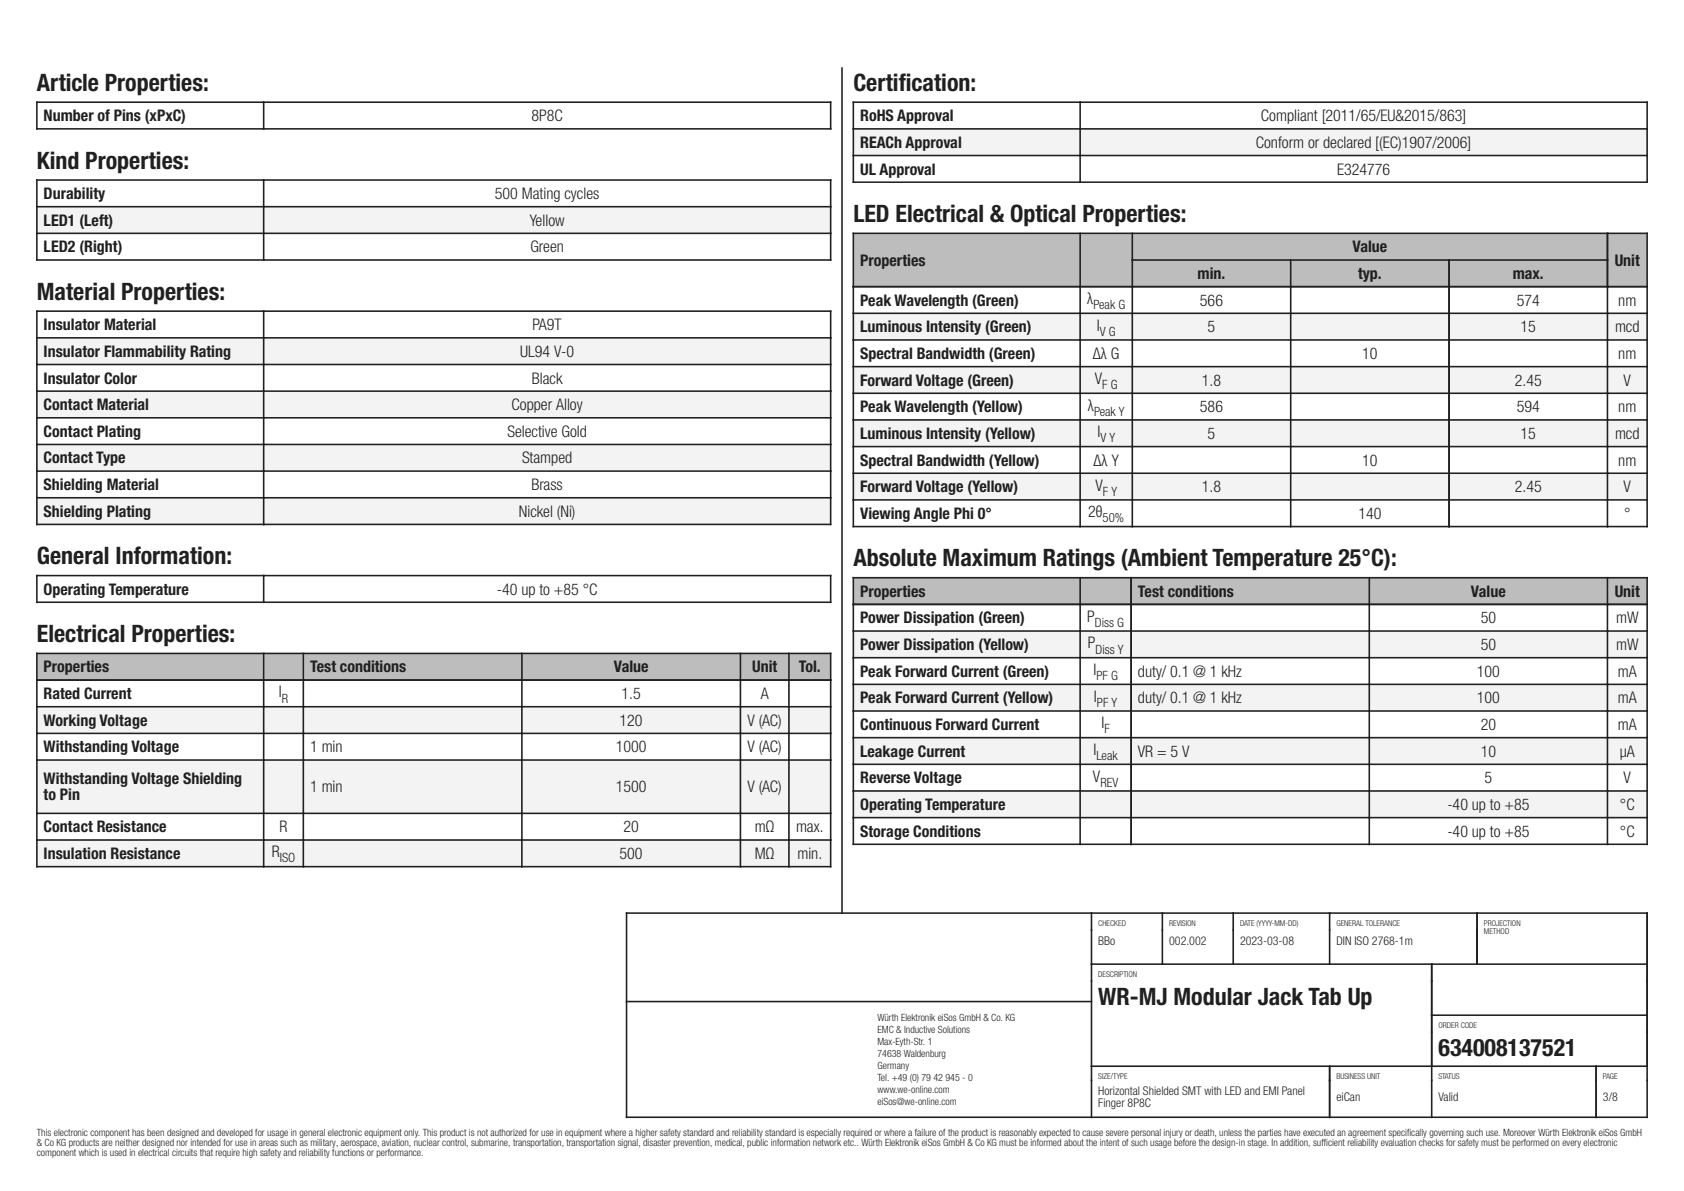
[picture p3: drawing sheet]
<svg xmlns="http://www.w3.org/2000/svg" width="297mm" height="210mm" viewBox="0 0 297 210" stroke-linecap="round" stroke-linejoin="round" font-family="sans-serif">
<defs><g id="words">
<g font-size="4.2" fill="#231f20">
<text x="6.5" y="16">Article Properties:</text>
<text x="150.5" y="16">Certification:</text>
<text x="6.5" y="29.7">Kind Properties:</text>
<text x="150.5" y="39.1">LED Electrical &amp; Optical Properties:</text>
<text x="6.5" y="52.9">Material Properties:</text>
<text x="6.5" y="99.5">General Information:</text>
<text x="150.5" y="99.9">Absolute Maximum Ratings (Ambient Temperature 25°C):</text>
<text x="6.5" y="113.2">Electrical Properties:</text>
<text x="193.7" y="177.2">WR-MJ Modular Jack Tab Up</text>
<text x="253.7" y="186.2">634008137521</text>
</g>
<g font-size="2.8" fill="#231f20">
<text x="7.7" y="21.4">Number of Pins (xPxC)</text>
<text x="93.7" y="21.4">8P8C</text>
<text x="151.7" y="21.4">RoHS Approval</text>
<text x="222.4" y="21.4">Compliant [2011/65/EU&amp;2015/863]</text>
<text x="151.7" y="26.1">REACh Approval</text>
<text x="221.5" y="26.1">Conform or declared [(EC)1907/2006]</text>
<text x="7.7" y="35.1">Durability</text>
<text x="87.3" y="35.1">500 Mating cycles</text>
<text x="151.7" y="30.8">UL Approval</text>
<text x="235.8" y="30.8">E324776</text>
<text x="7.7" y="39.8">LED1 (Left)</text>
<text x="93.4" y="39.8">Yellow</text>
<text x="7.7" y="44.5">LED2 (Right)</text>
<text x="93.5" y="44.5">Green</text>
<text x="151.7" y="46.9">Properties</text>
<text x="238.5" y="44.5">Value</text>
<text x="284.8" y="46.9">Unit</text>
<text x="151.7" y="53.9">Peak Wavelength (Green)</text>
<text x="191.7" y="53.6">λ</text>
<text x="211.2" y="49.2">min.</text>
<text x="211.6" y="53.9">566</text>
<text x="239.5" y="49.2">typ.</text>
<text x="266.8" y="49.2">max.</text>
<text x="267.5" y="53.9">574</text>
<text x="285.4" y="53.9">nm</text>
<text x="7.7" y="58.2">Insulator Material</text>
<text x="93.9" y="58.2">PA9T</text>
<text x="151.7" y="58.6">Luminous Intensity (Green)</text>
<text x="193.4" y="58.3">I</text>
<text x="213" y="58.6">5</text>
<text x="268.2" y="58.6">15</text>
<text x="284.8" y="58.6">mcd</text>
<text x="7.7" y="62.9">Insulator Flammability Rating</text>
<text x="91.7" y="62.9">UL94 V-0</text>
<text x="151.7" y="63.3">Spectral Bandwidth (Green)</text>
<text x="192.8" y="63.3">Δλ G</text>
<text x="240.2" y="63.3">10</text>
<text x="285.4" y="63.3">nm</text>
<text x="7.7" y="67.6">Insulator Color</text>
<text x="93.8" y="67.6">Black</text>
<text x="151.7" y="68">Forward Voltage (Green)</text>
<text x="193.1" y="67.7">V</text>
<text x="212" y="68">1.8</text>
<text x="267.2" y="68">2.45</text>
<text x="286.3" y="68">V</text>
<text x="7.7" y="72.3">Contact Material</text>
<text x="7.7" y="77">Contact Plating</text>
<text x="89.5" y="77">Selective Gold</text>
<text x="90.2" y="72.3">Copper Alloy</text>
<text x="151.7" y="72.7">Peak Wavelength (Yellow)</text>
<text x="151.7" y="77.4">Luminous Intensity (Yellow)</text>
<text x="191.9" y="72.4">λ</text>
<text x="193.5" y="77.1">I</text>
<text x="211.6" y="72.7">586</text>
<text x="213" y="77.4">5</text>
<text x="267.5" y="72.7">594</text>
<text x="268.2" y="77.4">15</text>
<text x="284.8" y="77.4">mcd</text>
<text x="285.4" y="72.7">nm</text>
<text x="7.7" y="81.7">Contact Type</text>
<text x="92.1" y="81.7">Stamped</text>
<text x="151.7" y="82.1">Spectral Bandwidth (Yellow)</text>
<text x="192.9" y="82.1">Δλ Y</text>
<text x="240.2" y="82.1">10</text>
<text x="285.4" y="82.1">nm</text>
<text x="7.7" y="86.4">Shielding Material</text>
<text x="93.7" y="86.4">Brass</text>
<text x="151.7" y="86.8">Forward Voltage (Yellow)</text>
<text x="193.2" y="86.5">V</text>
<text x="212" y="86.8">1.8</text>
<text x="267.2" y="86.8">2.45</text>
<text x="286.3" y="86.8">V</text>
<text x="7.7" y="91.1">Shielding Plating</text>
<text x="91.5" y="91.1">Nickel (Ni)</text>
<text x="151.7" y="91.5">Viewing Angle Phi 0°</text>
<text x="191.9" y="91.2">2θ</text>
<text x="239.6" y="91.5">140</text>
<text x="286.4" y="91.5">°</text>
<text x="7.7" y="104.8">Operating Temperature</text>
<text x="87.6" y="104.8">-40 up to +85 °C</text>
<text x="151.7" y="105.2">Properties</text>
<text x="200.7" y="105.2">Test conditions</text>
<text x="259.4" y="105.2">Value</text>
<text x="284.8" y="105.2">Unit</text>
<text x="151.7" y="109.9">Power Dissipation (Green)</text>
<text x="191.7" y="109.6">P</text>
<text x="261.1" y="109.9">50</text>
<text x="285" y="109.9">mW</text>
<text x="7.7" y="118.6">Properties</text>
<text x="54.7" y="118.6">Test conditions</text>
<text x="108.2" y="118.6">Value</text>
<text x="132.6" y="118.6">Unit</text>
<text x="140.9" y="118.6">Tol.</text>
<text x="151.7" y="114.6">Power Dissipation (Yellow)</text>
<text x="151.7" y="119.3">Peak Forward Current (Green)</text>
<text x="191.9" y="114.3">P</text>
<text x="192.8" y="119">I</text>
<text x="200.7" y="119.3">duty/ 0.1 @ 1 kHz</text>
<text x="260.5" y="119.3">100</text>
<text x="261.1" y="114.6">50</text>
<text x="285" y="114.6">mW</text>
<text x="285.3" y="119.3">mA</text>
<text x="7.7" y="123.3">Rated Current</text>
<text x="49.2" y="123">I</text>
<text x="109.6" y="123.3">1.5</text>
<text x="134.2" y="123.3">A</text>
<text x="151.7" y="124">Peak Forward Current (Yellow)</text>
<text x="192.9" y="123.7">I</text>
<text x="200.7" y="124">duty/ 0.1 @ 1 kHz</text>
<text x="260.5" y="124">100</text>
<text x="285.3" y="124">mA</text>
<text x="7.7" y="128">Working Voltage</text>
<text x="109.3" y="128">120</text>
<text x="131.8" y="128">V (AC)</text>
<text x="151.7" y="128.7">Continuous Forward Current</text>
<text x="194.3" y="128.4">I</text>
<text x="261.1" y="128.7">20</text>
<text x="285.3" y="128.7">mA</text>
<text x="7.7" y="132.7">Withstanding Voltage</text>
<text x="54.7" y="132.7">1 min</text>
<text x="108.6" y="132.7">1000</text>
<text x="131.8" y="132.7">V (AC)</text>
<text x="151.7" y="133.4">Leakage Current</text>
<text x="192.8" y="137.8">V</text>
<text x="192.9" y="133.1">I</text>
<text x="200.7" y="133.4">VR = 5 V</text>
<text x="261.1" y="133.4">10</text>
<text x="285.7" y="133.4">µA</text>
<text x="7.7" y="138.3">Withstanding Voltage Shielding</text>
<text x="7.7" y="141.1">to Pin</text>
<text x="54.7" y="139.7">1 min</text>
<text x="108.6" y="139.7">1500</text>
<text x="131.8" y="139.7">V (AC)</text>
<text x="151.7" y="138.1">Reverse Voltage</text>
<text x="151.7" y="142.8">Operating Temperature</text>
<text x="255.3" y="142.8">-40 up to +85</text>
<text x="261.8" y="138.1">5</text>
<text x="285.7" y="142.8">°C</text>
<text x="286.3" y="138.1">V</text>
<text x="7.7" y="146.8">Contact Resistance</text>
<text x="49.3" y="146.8">R</text>
<text x="110" y="146.8">20</text>
<text x="133.1" y="146.8">mΩ</text>
<text x="140.4" y="146.8">max.</text>
<text x="151.7" y="147.5">Storage Conditions</text>
<text x="255.3" y="147.5">-40 up to +85</text>
<text x="285.7" y="147.5">°C</text>
<text x="7.7" y="151.5">Insulation Resistance</text>
<text x="47.9" y="151.2">R</text>
<text x="109.3" y="151.5">500</text>
<text x="133.1" y="151.5">MΩ</text>
<text x="140.6" y="151.5">min.</text>
</g>
<g font-size="2.3" fill="#231f20">
<text x="192.8" y="54.5">Peak G</text>
<text x="194" y="59.2">V G</text>
<text x="194.4" y="68.6">F G</text>
<text x="192.9" y="73.3">Peak Y</text>
<text x="194.1" y="78">V Y</text>
<text x="194.5" y="87.4">F Y</text>
<text x="194.5" y="92.1">50%</text>
<text x="193.1" y="110.5">Diss G</text>
<text x="193.2" y="115.2">Diss Y</text>
<text x="193.4" y="119.9">PF G</text>
<text x="49.7" y="123.9">R</text>
<text x="193.5" y="124.6">PF Y</text>
<text x="194.8" y="129.3">F</text>
<text x="193.4" y="134">Leak</text>
<text x="194.1" y="138.7">REV</text>
<text x="49.3" y="152.1">ISO</text>
</g>
<g font-size="2.1" fill="#231f20">
<text x="193.7" y="166.7">BBo</text>
<text x="206.2" y="166.7">002.002</text>
<text x="218.7" y="166.7">2023-03-08</text>
<text x="235.7" y="166.7">DIN ISO 2768-1m</text>
<text x="193.7" y="193">Horizontal Shielded SMT with LED and EMI Panel</text>
<text x="193.7" y="195.2">Finger 8P8C</text>
<text x="235.7" y="194.1">eiCan</text>
<text x="253.7" y="194.1">Valid</text>
<text x="282.7" y="194.1">3/8</text>
</g>
<g font-size="1.8" fill="#231f20">
<text x="154.7" y="180">Würth Elektronik eiSos GmbH &amp; Co. KG</text>
<text x="154.7" y="182.1">EMC &amp; Inductive Solutions</text>
<text x="154.7" y="184.3">Max-Eyth-Str. 1</text>
<text x="154.7" y="186.4">74638 Waldenburg</text>
<text x="154.7" y="188.5">Germany</text>
<text x="154.7" y="190.6">Tel. +49 (0) 79 42 945 - 0</text>
<text x="154.7" y="192.7">www.we-online.com</text>
<text x="154.7" y="194.8">eiSos@we-online.com</text>
<text x="6.5" y="200.3">This electronic component has been designed and developed for usage in general electronic equipment only. This product is not authorized for use in equipment where a higher safety standard and reliability standard is especially required or where a failure of the product is reasonably expected to cause severe personal injury or death, unless the parties have executed an agreement specifically governing such use. Moreover Würth Elektronik eiSos GmbH</text>
<text x="6.5" y="202">&amp; Co KG products are neither designed nor intended for use in areas such as military, aerospace, aviation, nuclear control, submarine, transportation, transportation signal, disaster prevention, medical, public information network etc.. Würth Elektronik eiSos GmbH &amp; Co KG must be informed about the intent of such usage before the design-in stage. In addition, sufficient reliability evaluation checks for safety must be performed on every electronic</text>
<text x="6.5" y="203.8">component which is used in electrical circuits that require high safety and reliability functions or performance.</text>
</g>
<g font-size="1.4" fill="#231f20">
<text x="193.7" y="163.2">CHECKED</text>
<text x="206.2" y="163.2">REVISION</text>
<text x="218.7" y="163.2">DATE (YYYY-MM-DD)</text>
<text x="235.7" y="163.2">GENERAL TOLERANCE</text>
<text x="261.7" y="163.2">PROJECTION</text>
<text x="261.7" y="164.6">METHOD</text>
<text x="193.7" y="172.2">DESCRIPTION</text>
<text x="253.7" y="181.2">ORDER CODE</text>
<text x="193.7" y="190.2">SIZE/TYPE</text>
<text x="235.7" y="190.2">BUSINESS UNIT</text>
<text x="253.7" y="190.2">STATUS</text>
<text x="282.7" y="190.2">PAGE</text>
</g>
</g></defs>
<path d="M6.5 18h140v4.7h-140zM46.5 18v4.7M148.5 12v149" fill="none" stroke="#231f20" stroke-width=".28"/>
<g fill="#f2f3f4">
<path d="M6.5 36.4h40v4.7h-40z"/>
<path d="M46.5 36.4h100v4.7h-100z"/>
</g>
<path d="M6.5 31.7h140v14.1h-140zM6.5 36.4h140M46.5 31.7v14.1M6.5 41.1h140" fill="none" stroke="#231f20" stroke-width=".28"/>
<g fill="#f2f3f4">
<path d="M6.5 59.6h40v4.7h-40z"/>
<path d="M46.5 59.6h100v4.7h-100z"/>
<path d="M6.5 69h40v4.7h-40z"/>
<path d="M46.5 69h100v4.7h-100z"/>
<path d="M6.5 78.4h40v4.7h-40z"/>
<path d="M46.5 78.4h100v4.7h-100z"/>
<path d="M6.5 87.8h40v4.7h-40z"/>
<path d="M46.5 87.8h100v4.7h-100z"/>
</g>
<path d="M6.5 54.9h140v37.6h-140zM6.5 59.6h140M46.5 54.9v37.6M6.5 64.3h140M6.5 69h140M6.5 73.7h140M6.5 78.4h140M6.5 83.1h140M6.5 87.8h140M6.5 101.5h140v4.7h-140zM46.5 101.5v4.7" fill="none" stroke="#231f20" stroke-width=".28"/>
<g fill="#bcbdc0">
<path d="M6.5 115.2h40v4.7h-40z"/>
<path d="M46.5 115.2h7v4.7h-7z"/>
<path d="M53.5 115.2h38.5v4.7h-38.5z"/>
<path d="M92 115.2h38.6v4.7h-38.6z"/>
<path d="M130.6 115.2h8.5v4.7h-8.5z"/>
<path d="M139.1 115.2h7.4v4.7h-7.4z"/>
</g>
<path d="M6.5 115.2h140v4.7h-140zM46.5 115.2v4.7M53.5 115.2v4.7M92 115.2v4.7M130.6 115.2v4.7M139.1 115.2v4.7" fill="none" stroke="#231f20" stroke-width=".28"/>
<g fill="#f2f3f4">
<path d="M6.5 124.6h40v4.7h-40z"/>
<path d="M46.5 124.6h7v4.7h-7z"/>
<path d="M53.5 124.6h38.5v4.7h-38.5z"/>
<path d="M92 124.6h38.6v4.7h-38.6z"/>
<path d="M130.6 124.6h8.5v4.7h-8.5z"/>
<path d="M139.1 124.6h7.4v4.7h-7.4z"/>
<path d="M6.5 134h40v9.4h-40z"/>
<path d="M46.5 134h7v9.4h-7z"/>
<path d="M53.5 134h38.5v9.4h-38.5z"/>
<path d="M92 134h38.6v9.4h-38.6z"/>
<path d="M130.6 134h8.5v9.4h-8.5z"/>
<path d="M139.1 134h7.4v9.4h-7.4z"/>
<path d="M6.5 148.1h40v4.7h-40z"/>
<path d="M46.5 148.1h7v4.7h-7z"/>
<path d="M53.5 148.1h38.5v4.7h-38.5z"/>
<path d="M92 148.1h38.6v4.7h-38.6z"/>
<path d="M130.6 148.1h8.5v4.7h-8.5z"/>
<path d="M139.1 148.1h7.4v4.7h-7.4z"/>
</g>
<path d="M6.5 119.9h140v32.9h-140zM46.5 119.9v32.9M53.5 119.9v32.9M92 119.9v32.9M130.6 119.9v32.9M139.1 119.9v32.9M6.5 124.6h140M6.5 129.3h140M6.5 134h140M6.5 143.4h140M6.5 148.1h140" fill="none" stroke="#231f20" stroke-width=".28"/>
<g fill="#f2f3f4">
<path d="M150.5 22.7h40v4.7h-40z"/>
<path d="M190.5 22.7h100v4.7h-100z"/>
</g>
<path d="M150.5 18h140v14.1h-140zM190.5 18v14.1M150.5 22.7h140M150.5 27.4h140" fill="none" stroke="#231f20" stroke-width=".28"/>
<g fill="#bcbdc0">
<path d="M150.5 41.1h40v9.4h-40z"/>
<path d="M190.5 41.1h9.2v9.4h-9.2z"/>
<path d="M199.7 41.1h83.8v4.7h-83.8z"/>
<path d="M283.5 41.1h7v9.4h-7z"/>
<path d="M199.7 45.8h27.9v4.7h-27.9z"/>
<path d="M227.6 45.8h28v4.7h-28z"/>
<path d="M255.6 45.8h27.9v4.7h-27.9z"/>
</g>
<path d="M150.5 41.1h140v9.4h-140zM190.5 41.1v9.4M199.7 41.1v9.4M199.7 45.8h83.8M227.6 45.8v4.7M255.6 45.8v4.7M283.5 41.1v9.4" fill="none" stroke="#231f20" stroke-width=".28"/>
<g fill="#f2f3f4">
<path d="M150.5 55.2h40v4.7h-40z"/>
<path d="M190.5 55.2h9.2v4.7h-9.2z"/>
<path d="M199.7 55.2h27.9v4.7h-27.9z"/>
<path d="M227.6 55.2h28v4.7h-28z"/>
<path d="M255.6 55.2h27.9v4.7h-27.9z"/>
<path d="M283.5 55.2h7v4.7h-7z"/>
<path d="M150.5 64.6h40v4.7h-40z"/>
<path d="M190.5 64.6h9.2v4.7h-9.2z"/>
<path d="M199.7 64.6h27.9v4.7h-27.9z"/>
<path d="M227.6 64.6h28v4.7h-28z"/>
<path d="M255.6 64.6h27.9v4.7h-27.9z"/>
<path d="M283.5 64.6h7v4.7h-7z"/>
<path d="M150.5 74h40v4.7h-40z"/>
<path d="M190.5 74h9.2v4.7h-9.2z"/>
<path d="M199.7 74h27.9v4.7h-27.9z"/>
<path d="M227.6 74h28v4.7h-28z"/>
<path d="M255.6 74h27.9v4.7h-27.9z"/>
<path d="M283.5 74h7v4.7h-7z"/>
<path d="M150.5 83.4h40v4.7h-40z"/>
<path d="M190.5 83.4h9.2v4.7h-9.2z"/>
<path d="M199.7 83.4h27.9v4.7h-27.9z"/>
<path d="M227.6 83.4h28v4.7h-28z"/>
<path d="M255.6 83.4h27.9v4.7h-27.9z"/>
<path d="M283.5 83.4h7v4.7h-7z"/>
</g>
<g fill="none" stroke="#231f20" stroke-width=".28">
<path d="M150.5 50.5h140v42.3h-140zM150.5 55.2h140M150.5 59.9h140M190.5 50.5v42.3M199.7 50.5v42.3M227.6 50.5v42.3M255.6 50.5v42.3M283.5 50.5v42.3M150.5 64.6h140M150.5 69.3h140M150.5 74h140M150.5 78.7h140"/>
<path d="M150.5 83.4h140M150.5 88.1h140"/>
</g>
<g fill="#bcbdc0">
<path d="M150.5 101.9h40v4.7h-40z"/>
<path d="M190.5 101.9h9v4.7h-9z"/>
<path d="M199.5 101.9h42v4.7h-42z"/>
<path d="M241.5 101.9h42v4.7h-42z"/>
<path d="M283.5 101.9h7v4.7h-7z"/>
</g>
<path d="M150.5 101.9h140v4.7h-140zM190.5 101.9v4.7M199.5 101.9v4.7M241.5 101.9v4.7M283.5 101.9v4.7" fill="none" stroke="#231f20" stroke-width=".28"/>
<g fill="#f2f3f4">
<path d="M150.5 111.3h40v4.7h-40z"/>
<path d="M190.5 111.3h9v4.7h-9z"/>
<path d="M199.5 111.3h42v4.7h-42z"/>
<path d="M241.5 111.3h42v4.7h-42z"/>
<path d="M283.5 111.3h7v4.7h-7z"/>
<path d="M150.5 120.7h40v4.7h-40z"/>
<path d="M190.5 120.7h9v4.7h-9z"/>
<path d="M199.5 120.7h42v4.7h-42z"/>
<path d="M241.5 120.7h42v4.7h-42z"/>
<path d="M283.5 120.7h7v4.7h-7z"/>
<path d="M150.5 130.1h40v4.7h-40z"/>
<path d="M190.5 130.1h9v4.7h-9z"/>
<path d="M199.5 130.1h42v4.7h-42z"/>
<path d="M241.5 130.1h42v4.7h-42z"/>
<path d="M283.5 130.1h7v4.7h-7z"/>
<path d="M150.5 139.5h40v4.7h-40z"/>
<path d="M190.5 139.5h9v4.7h-9z"/>
<path d="M199.5 139.5h42v4.7h-42z"/>
<path d="M241.5 139.5h42v4.7h-42z"/>
<path d="M283.5 139.5h7v4.7h-7z"/>
</g>
<g fill="none" stroke="#231f20" stroke-width=".28">
<path d="M150.5 106.6h140v42.3h-140zM150.5 111.3h140M150.5 116h140M190.5 106.6v42.3M199.5 106.6v42.3M241.5 106.6v42.3M283.5 106.6v42.3M150.5 120.7h140M150.5 125.4h140M150.5 130.1h140M150.5 134.8h140M150.5 139.5h140"/>
<path d="M150.5 144.2h140M110.5 161h180v36h-180zM110.5 176.6h82M192.5 161v36M192.5 170h98M205 161v9M217.5 161v9M234.5 161v9M252.5 170v27M252.5 179h38M260.5 161v9M192.5 188h98"/>
<path d="M234.5 188v9M281.5 188v9"/>
</g>
<use href="#words"/>
</svg>
